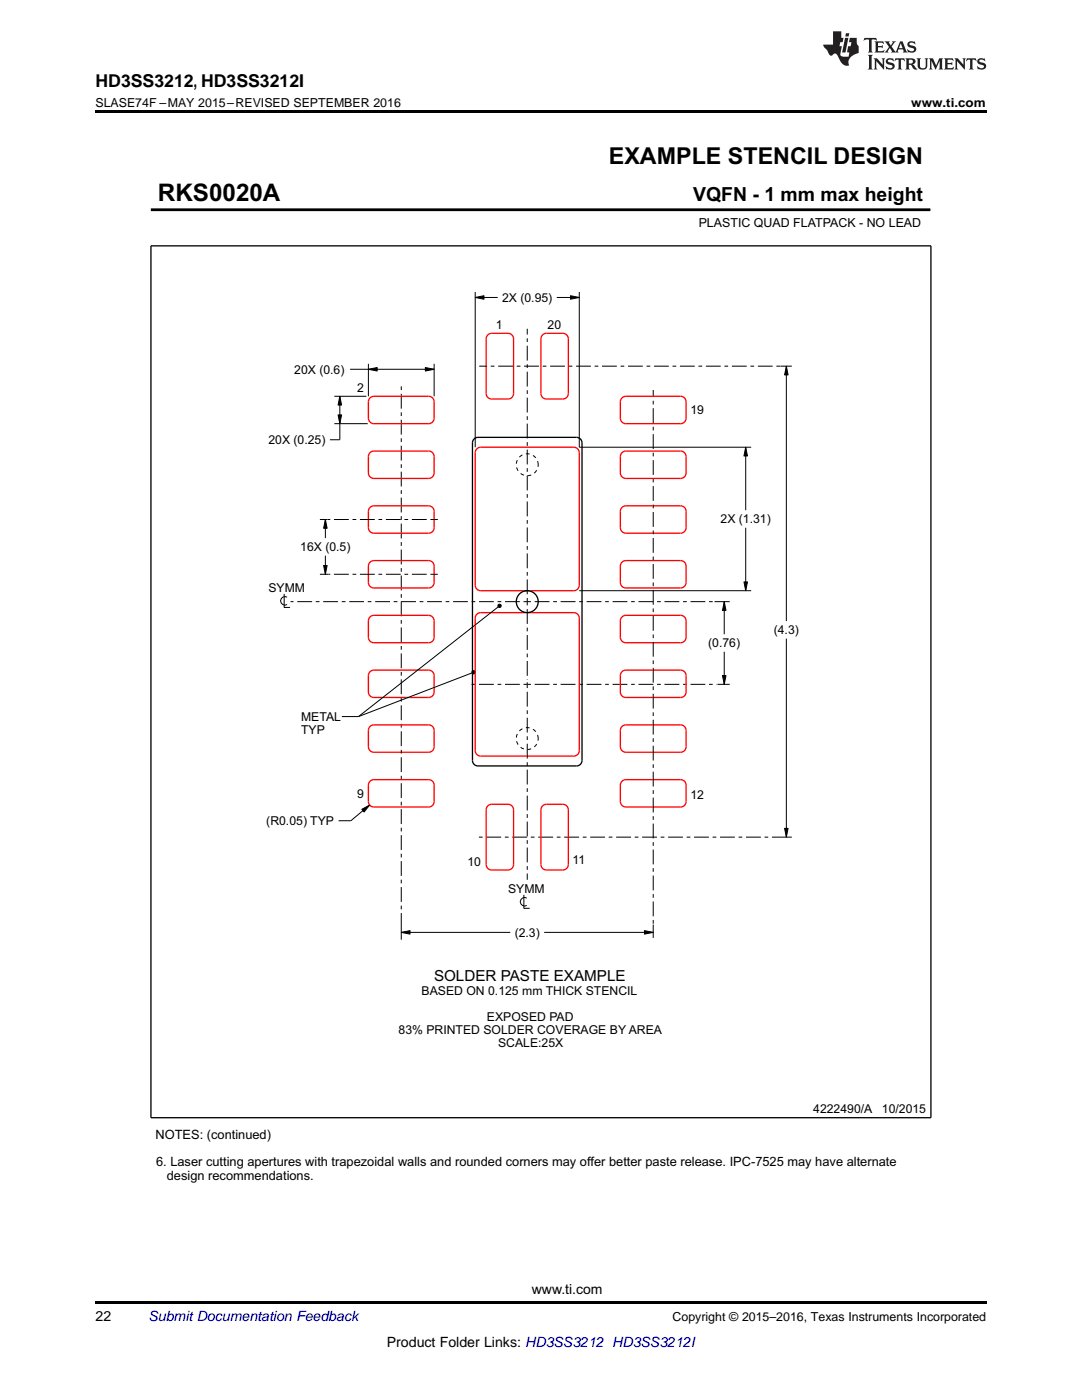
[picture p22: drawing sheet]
<svg xmlns="http://www.w3.org/2000/svg" width="216mm" height="279mm" viewBox="0 0 216 279" stroke-linecap="round" stroke-linejoin="round" font-family="sans-serif">
<defs><g id="words">
<text font-size="4.8" x="31.5" y="40.1">RKS0020A</text>
<text font-size="4.6" x="121.5" y="32.7">EXAMPLE STENCIL DESIGN</text>
<text font-size="3.9" x="138.3" y="40.1">VQFN - 1 mm max height</text>
<text font-size="3.5" x="19" y="17.3">HD3SS3212, HD3SS3212I</text>
<text font-size="3" x="86.6" y="195.8">SOLDER PASTE EXAMPLE</text>
<g font-size="2.8">
<text x="19" y="263.6">22</text>
<text x="106.1" y="258.2">www.ti.com</text>
<text x="77.2" y="268.9">Product Folder Links: HD3SS3212 HD3SS3212I</text>
</g>
<text font-size="2.8" fill="#0000c8" x="29.6" y="263.6">Submit Documentation Feedback</text>
<g font-size="2.6">
<text x="31" y="227.3">NOTES: (continued)</text>
<text x="31.1" y="232.8">6. Laser cutting apertures with trapezoidal walls and rounded corners may offer better paste release. IPC-7525 may have alternate</text>
<text x="33.3" y="235.5">design recommendations.</text>
</g>
<g font-size="2.5">
<text x="19" y="21.4">SLASE74F –MAY 2015–REVISED SEPTEMBER 2016</text>
<text x="181.8" y="21.4">www.ti.com</text>
<text x="139.4" y="45.4">PLASTIC QUAD FLATPACK - NO LEAD</text>
<text x="134.2" y="263.6">Copyright © 2015–2016, Texas Instruments Incorporated</text>
</g>
<g font-size="2.4">
<text x="99" y="65.6">1</text>
<text x="100.2" y="60.2">2X (0.95)</text>
<text x="109.3" y="65.6">20</text>
<text x="58.7" y="74.6">20X (0.6)</text>
<text x="71.3" y="78.2">2</text>
<text x="137.8" y="82.7">19</text>
<text x="53.6" y="88.6">20X (0.25)</text>
<text x="143.8" y="104.4">2X (1.31)</text>
<text x="59.9" y="110">16X (0.5)</text>
<text x="53.6" y="118.2">SYMM</text>
<text x="141.3" y="129.2">(0.76)</text>
<text x="154.4" y="126.6">(4.3)</text>
<text x="60.1" y="143.9">METAL</text>
<text x="60.1" y="146.5">TYP</text>
<text x="71.3" y="159.2">9</text>
<text x="137.8" y="159.4">12</text>
<text x="53.1" y="164.7">(R0.05) TYP</text>
<text x="93.3" y="172.8">10</text>
<text x="114.3" y="172.5">11</text>
<text x="101.4" y="178.2">SYMM</text>
<text x="102.7" y="187">(2.3)</text>
<text x="84.1" y="198.5">BASED ON 0.125 mm THICK STENCIL</text>
<text x="97.2" y="203.8">EXPOSED PAD</text>
<text x="79.5" y="206.4">83% PRINTED SOLDER COVERAGE BY AREA</text>
<text x="99.4" y="209">SCALE:25X</text>
<text x="162.3" y="222.2">4222490/A</text>
<text x="176" y="222.2">10/2015</text>
</g>
</g></defs>
<g fill="#000">
<path d="M19 22h177.8v.5h-177.8zM94.8 59.4l1.8-.4v.7zM113.8 59l1.8 .4-1.8 .3zM67.8 79.1l.4 1.7h-.7zM73.5 73.7l1.8-.4v.7zM84.9 73.3l1.7 .4-1.7 .3zM156.9 73.1l.4 1.7h-.7zM67.5 82.8h.7l-.4 1.8zM148.8 89.3l.3 1.7h-.7zM64.9 103.7l.4 1.7h-.7zM64.6 112.9h.7l-.4 1.7zM148.4 116.1h.7l-.3 1.8z"/>
<path d="M94.2 134l.2-.2 .3 .1 .1 .3-.1 .2-.3 .1-.2-.2zM99.4 120.8l.2-.2h.3l.1 .3-.1 .3h-.3l-.2-.1zM144.5 120.1l.4 1.7h-.7zM144.2 134.8h.7l-.4 1.8zM72.2 161.5l1.6-.8-1.2 1.4zM156.6 165.3h.7l-.4 1.8zM80.1 186.1l1.7-.4v.7zM128.6 185.7l1.7 .4-1.7 .3zM19 259.7h177.8v.5h-177.8z"/>
</g>
<g fill="none" stroke="#000" stroke-width=".2">
<path d="M30.1 41.9h155.5M94.8 59.4l1.8-.4v.7zM94.8 58.3v31M94.8 59.4h4.5M111.1 59.4h4.5M113.8 59l1.8 .4-1.8 .3zM115.6 58.3v31h34.3M185.6 41.6v.5M66.7 79.1h6.4M67.8 79.1l.4 1.7h-.7zM67.8 79.1v8.7h-2M69.9 73.7h16.7"/>
<path d="M73.5 73.7l1.8-.4v.7zM73.5 72.6v6.5M84.9 73.3l1.7 .4-1.7 .3zM86.6 72.6v6.5M155.7 73.1h2.3M156.9 73.1l.4 1.7h-.7zM156.9 73.1v50.9M66.7 84.6h6.7M67.5 82.8h.7l-.4 1.8zM148.8 89.3l.3 1.7h-.7zM148.8 89.3v12.5M56.7 118.5v2.7h1.2"/>
<path d="M57.3 119.2a.86 .86 0 0 0-1.3 .7 .86 .86 0 0 0 1.3 .7M63.8 114.6h1.7M63.8 103.7h1.5M64.6 112.9h.7l-.4 1.7zM64.9 103.7l.4 1.7h-.7zM64.9 103.7v3.7M64.9 110.9v3.7M115.6 117.9h34.3M148.4 116.1h.7l-.3 1.8zM148.8 105.3v12.6M94.2 134.3l-22.7 8.7M94.2 134l.2-.2 .3 .1 .1 .3-.1 .2-.3 .1-.2-.2z"/>
<path d="M99.4 120.8l.2-.2h.3l.1 .3-.1 .3h-.3l-.2-.1zM99.4 121.1l-27.9 21.9M142.6 120.1h3M143.1 136.6h2.5M144.2 134.8h.7l-.4 1.8zM144.5 120.1l.4 1.7h-.7zM144.5 120.1v6.5M144.5 130.1v6.5M156.9 127.4v39.7M68.2 143h3.3M72.2 161.5l1.6-.8-1.2 1.4zM73.8 160.7l-3.8 3.1h-2.4"/>
<path d="M104.5 178.6v2.7h1.2M105.1 179.2a.86 .86 0 0 0-1.3 .8 .86 .86 0 0 0 1.3 .7M156 167.1h2M156.6 165.3h.7l-.4 1.8zM80.1 186.1l1.7-.4v.7zM80.1 186.1h21.7M80.1 185v2.5M108.6 186.1h21.7M128.6 185.7l1.7 .4-1.7 .3zM130.3 184.5v2.7"/>
</g>
<g fill="none" stroke="#000" stroke-width=".26">
<path d="M30.1 49.1h155.7v174h-155.7zM94.7 87.5l.7-.2h19.6a1.09 1.09 0 0 1 1.1 1.1v63.4a1.09 1.09 0 0 1-1.1 1.1h-19.6a1.09 1.09 0 0 1-1.1-1.1v-63.4v-.4z"/>
<circle cx="105.2" cy="120.1" r="2.19"/>
</g>
<path d="M30.1 41.9h155.5" fill="none" stroke="#000" stroke-width=".55"/>
<g fill="none" stroke="#f00" stroke-width=".26">
<path d="M73.7 79.5l.6-.4h.3h10.9a1.09 1.09 0 0 1 1.1 1.1v3.3a1.09 1.09 0 0 1-1.1 1.1h-10.9a1.09 1.09 0 0 1-1.1-1.1v-3.3zM97.5 66.7l.6-.2h3.3a1.09 1.09 0 0 1 1.1 1.1v10.9a1.09 1.09 0 0 1-1.1 1.1h-3.3a1.09 1.09 0 0 1-1.1-1.1v-10.9l.1-.3zM108.1 67l.6-.4 .3-.1h3.3a1.09 1.09 0 0 1 1.1 1.1v10.9a1.09 1.09 0 0 1-1.1 1.1h-3.3a1.09 1.09 0 0 1-1.1-1.1v-10.9zM124 79.5l.5-.4h.4h10.9a1.09 1.09 0 0 1 1.1 1.1v3.3a1.09 1.09 0 0 1-1.1 1.1h-10.9a1.09 1.09 0 0 1-1.1-1.1v-3.3zM74 90.2l.6-.2h10.9a1.09 1.09 0 0 1 1.1 1.1v3.3a1.09 1.09 0 0 1-1.1 1.1h-10.9a1.09 1.09 0 0 1-1.1-1.1v-3.3l.1-.3zM95 89.7l.6-.4h.3h18.6a1.09 1.09 0 0 1 1.1 1v26.5a1.09 1.09 0 0 1-1.1 1.1h-18.6a1.09 1.09 0 0 1-1.1-1.1v-26.5zM124.2 90.2l.7-.2h10.9a1.09 1.09 0 0 1 1.1 1.1v3.3a1.09 1.09 0 0 1-1.1 1.1h-10.9a1.09 1.09 0 0 1-1.1-1.1v-3.3v-.3zM74 112.1l.6-.2h10.9a1.09 1.09 0 0 1 1.1 1.1v3.2a1.09 1.09 0 0 1-1.1 1.1h-10.9a1.09 1.09 0 0 1-1.1-1.1v-3.2l.1-.4zM74 101.2l.6-.3h10.9a1.09 1.09 0 0 1 1.1 1.1v3.3a1.09 1.09 0 0 1-1.1 1.1h-10.9a1.09 1.09 0 0 1-1.1-1.1v-3.3l.1-.3zM124.2 112.1l.7-.2h10.9a1.09 1.09 0 0 1 1.1 1.1v3.2a1.09 1.09 0 0 1-1.1 1.1h-10.9a1.09 1.09 0 0 1-1.1-1.1v-3.2v-.4zM124.2 101.2l.7-.3h10.9a1.09 1.09 0 0 1 1.1 1.1v3.3a1.09 1.09 0 0 1-1.1 1.1h-10.9a1.09 1.09 0 0 1-1.1-1.1v-3.3v-.3zM73.7 134.2l.6-.4 .3-.1h10.9a1.09 1.09 0 0 1 1.1 1.1v3.3a1.09 1.09 0 0 1-1.1 1.1h-10.9a1.09 1.09 0 0 1-1.1-1.1v-3.3z"/>
<path d="M74 123l.6-.2h10.9a1.09 1.09 0 0 1 1.1 1.1v3.3a1.09 1.09 0 0 1-1.1 1.1h-10.9a1.09 1.09 0 0 1-1.1-1.1v-3.3l.1-.3zM95 122.7l.6-.4h.3h18.6a1.09 1.09 0 0 1 1.1 1.1v26.4a1.09 1.09 0 0 1-1.1 1.1h-18.6a1.09 1.09 0 0 1-1.1-1.1v-26.4zM124 134.2l.5-.4 .4-.1h10.9a1.09 1.09 0 0 1 1.1 1.1v3.3a1.09 1.09 0 0 1-1.1 1.1h-10.9a1.09 1.09 0 0 1-1.1-1.1v-3.3zM124.2 123l.7-.2h10.9a1.09 1.09 0 0 1 1.1 1.1v3.3a1.09 1.09 0 0 1-1.1 1.1h-10.9a1.09 1.09 0 0 1-1.1-1.1v-3.3v-.3zM73.7 156l.6-.4h.3h10.9a1.09 1.09 0 0 1 1.1 1.1v3.3a1.09 1.09 0 0 1-1.1 1.1h-10.9a1.09 1.09 0 0 1-1.1-1.1v-3.3zM73.7 145.1l.6-.4h.3h10.9a1.09 1.09 0 0 1 1.1 1.1v3.2a1.09 1.09 0 0 1-1.1 1.1h-10.9a1.09 1.09 0 0 1-1.1-1.1v-3.2zM124 156l.5-.4h.4h10.9a1.09 1.09 0 0 1 1.1 1.1v3.3a1.09 1.09 0 0 1-1.1 1.1h-10.9a1.09 1.09 0 0 1-1.1-1.1v-3.3zM124 145.1l.5-.4h.4h10.9a1.09 1.09 0 0 1 1.1 1.1v3.2a1.09 1.09 0 0 1-1.1 1.1h-10.9a1.09 1.09 0 0 1-1.1-1.1v-3.2zM97.2 161l.6-.4 .3-.1h3.3a1.09 1.09 0 0 1 1.1 1.1v10.9a1.09 1.09 0 0 1-1.1 1.1h-3.3a1.09 1.09 0 0 1-1.1-1.1v-10.9zM108.1 161l.6-.4 .3-.1h3.3a1.09 1.09 0 0 1 1.1 1.1v10.9a1.09 1.09 0 0 1-1.1 1.1h-3.3a1.09 1.09 0 0 1-1.1-1.1v-10.9z"/>
</g>
<g fill="none" stroke="#000" stroke-width=".2" stroke-dasharray=".7 .7 3 .7" stroke-linecap="butt">
<path d="M80.1 77.1v107.9M155.7 73.1h-60.1M86.6 114.6h-21M86.6 114.6h1M86.6 103.7h-21.3M86.6 103.7h.9M105.2 136.6h-11.7M105.2 136.6h37.8M105.2 120.1v15.6M105.2 136.6v39M105.2 136.6v-.4M105.2 120.1v-54.5"/>
<path d="M105.2 120.1h-47.2M105.2 120.1h37.1M95.6 167.1h60.4M130.3 184.4v-106.6"/>
</g>
<g fill="none" stroke="#000" stroke-width=".2" stroke-dasharray=".7 .7" stroke-linecap="butt">
<circle cx="105.2" cy="92.7" r="2.19"/>
<circle cx="105.2" cy="147.4" r="2.19"/>
</g>
<g fill="#231f20">
<path d="M172.5 7.6l-.1 .5 .4-.2h.6v.1v2.1l-.2 .4h.9l-.2-.4v-2.1l.1-.1h.5l.5 .2-.2-.5zM174.5 8.3l.2 .3v1.5l-.2 .4h1.8l.2-.6a1.04 1.04 0 0 1-1.3 .2v-.7h.6l.3 .2v-.6l-.3 .2h-.6v-.6l.8-.1 .4 .3-.2-.5zM176.5 8.3l.9 1.1-.9 1.1h.8l-.2-.2 .4-.7 .5 .7-.2 .2h1.5l-.2-.2 .2-.4h.9l.1 .4-.2 .2h1l-.3-.3-.7-1.9h-.5l-.9 2-.8-1 .9-1h-.8l.1 .3-.4 .5-.3-.6 .1-.2zM179.7 8.6l.4 1h-.7zM181.3 8.4a.63 .63 0 0 0-.2 .7 .63 .63 0 0 0 .6 .4l.6 .2 .1 .2a.75 .75 0 0 1-.7 .4 .75 .75 0 0 1-.6-.5l.1 .7 .1-.1a1.11 1.11 0 0 0 1.5-.6 1.13 1.13 0 0 0-1.2-.8l-.1-.4a1.04 1.04 0 0 1 1.2 .2l-.2-.5-.2 .1-.4-.2zM173.2 10.9l.2 .4v2.2l-.2 .4h1l-.3-.4v-2.2l.3-.4zM174.3 11.6l.3 .4v1.5l-.3 .4h.8l-.2-.4v-1.3l1.5 1.7v-1.9l.2-.4h-.7l.2 .4v.9l-1.1-1.3zM177 11.8a.62 .62 0 0 0-.2 .7 .62 .62 0 0 0 .6 .4l.6 .1 .1 .3a.76 .76 0 0 1-.7 .3 .76 .76 0 0 1-.7-.4l.2 .7 .1-.1a1.11 1.11 0 0 0 1.5-.6 1.13 1.13 0 0 0-1.2-.8l-.1-.4a1.04 1.04 0 0 1 1.2 .2l-.2-.6-.2 .1-.5-.1zM178.7 11.6l-.2 .6a.61 .61 0 0 1 .8-.3v1.6l-.2 .4h.9l-.2-.4v-1.6a.63 .63 0 0 1 .7 .3l-.1-.6zM180.6 11.6l.3 .4v1.5l-.3 .4h1l-.2-.2-.1-.8 .6 .2a.76 .76 0 0 0 1.2 .7l-1-1a.58 .58 0 0 0 .6-.5 .58 .58 0 0 0-.5-.6zM181.4 11.9h.1a.45 .45 0 0 1 .5 .1 .45 .45 0 0 1 .1 .5l-.8 .2zM182.9 11.6l.2 .2a2.17 2.17 0 0 0 .3 1.9 .99 .99 0 0 0 1.6-.6v-1.1l.2-.4h-.7l.2 .2a1.92 1.92 0 0 1-.2 1.8 .6 .6 0 0 1-.9-.5v-1.1l.2-.4zM185.4 11.6l.2 .4v1.5l-.2 .4h.7l-.2-.4v-1.4l.8 1.8 .8-1.8v1.4l-.2 .4h.9l-.2-.4v-1.5l.2-.4h-.8l-.6 1.5-.6-1.5zM188.4 11.6l.2 .4v1.5l-.2 .4h1.8l.1-.6a1.04 1.04 0 0 1-1.2 .1v-.6h.5l.4 .2v-.6l-.4 .2h-.5v-.7h.8l.3 .3-.1-.6zM190.5 11.6l.2 .4v1.5l-.2 .4h.7l-.2-.4v-1.3l1.5 1.7v-1.9l.2-.4h-.7l.2 .4v.9l-1.1-1.3zM192.9 11.6l-.1 .6a.61 .61 0 0 1 .7-.3l.1 1.6-.3 .4h1l-.3-.4 .1-1.6a.63 .63 0 0 1 .7 .3l-.1-.6zM195.2 11.8a.62 .62 0 0 0-.2 .7 .62 .62 0 0 0 .6 .4l.6 .1 .1 .3a.76 .76 0 0 1-.7 .3 .76 .76 0 0 1-.6-.4l.1 .7 .1-.1a1.11 1.11 0 0 0 1.6-.6 1.13 1.13 0 0 0-1.3-.8l-.1-.4a1.04 1.04 0 0 1 1.2 .2l-.1-.6-.2 .1-.5-.1z"/>
<path d="M166.2 6.3v2.6h-1.9v.4l.8 .9a.91 .91 0 0 0 1 .8 .56 .56 0 0 1 .5-.3 .56 .56 0 0 1 .5 .3l.4 .8a1.53 1.53 0 0 0 1.9 1.2 1.54 1.54 0 0 1 1-2.1l.9-.3v-1.4a1.52 1.52 0 0 1-.4-1.6h-1.3l-.2 .8h.5l-.2 .8h-.5l-.1 1v.2l.4 .1-.2 .8a1.93 1.93 0 0 1-1.6-.3l.3-1.8h-.5l.2-.8h.4l.2-.8h-.4v-1.3zM168.6 7.6l-.6 2.9h.7l.6-2.9zM168.8 6.6l-.1 .7h.6l.2-.7z"/>
</g>
<use href="#words"/>
</svg>
